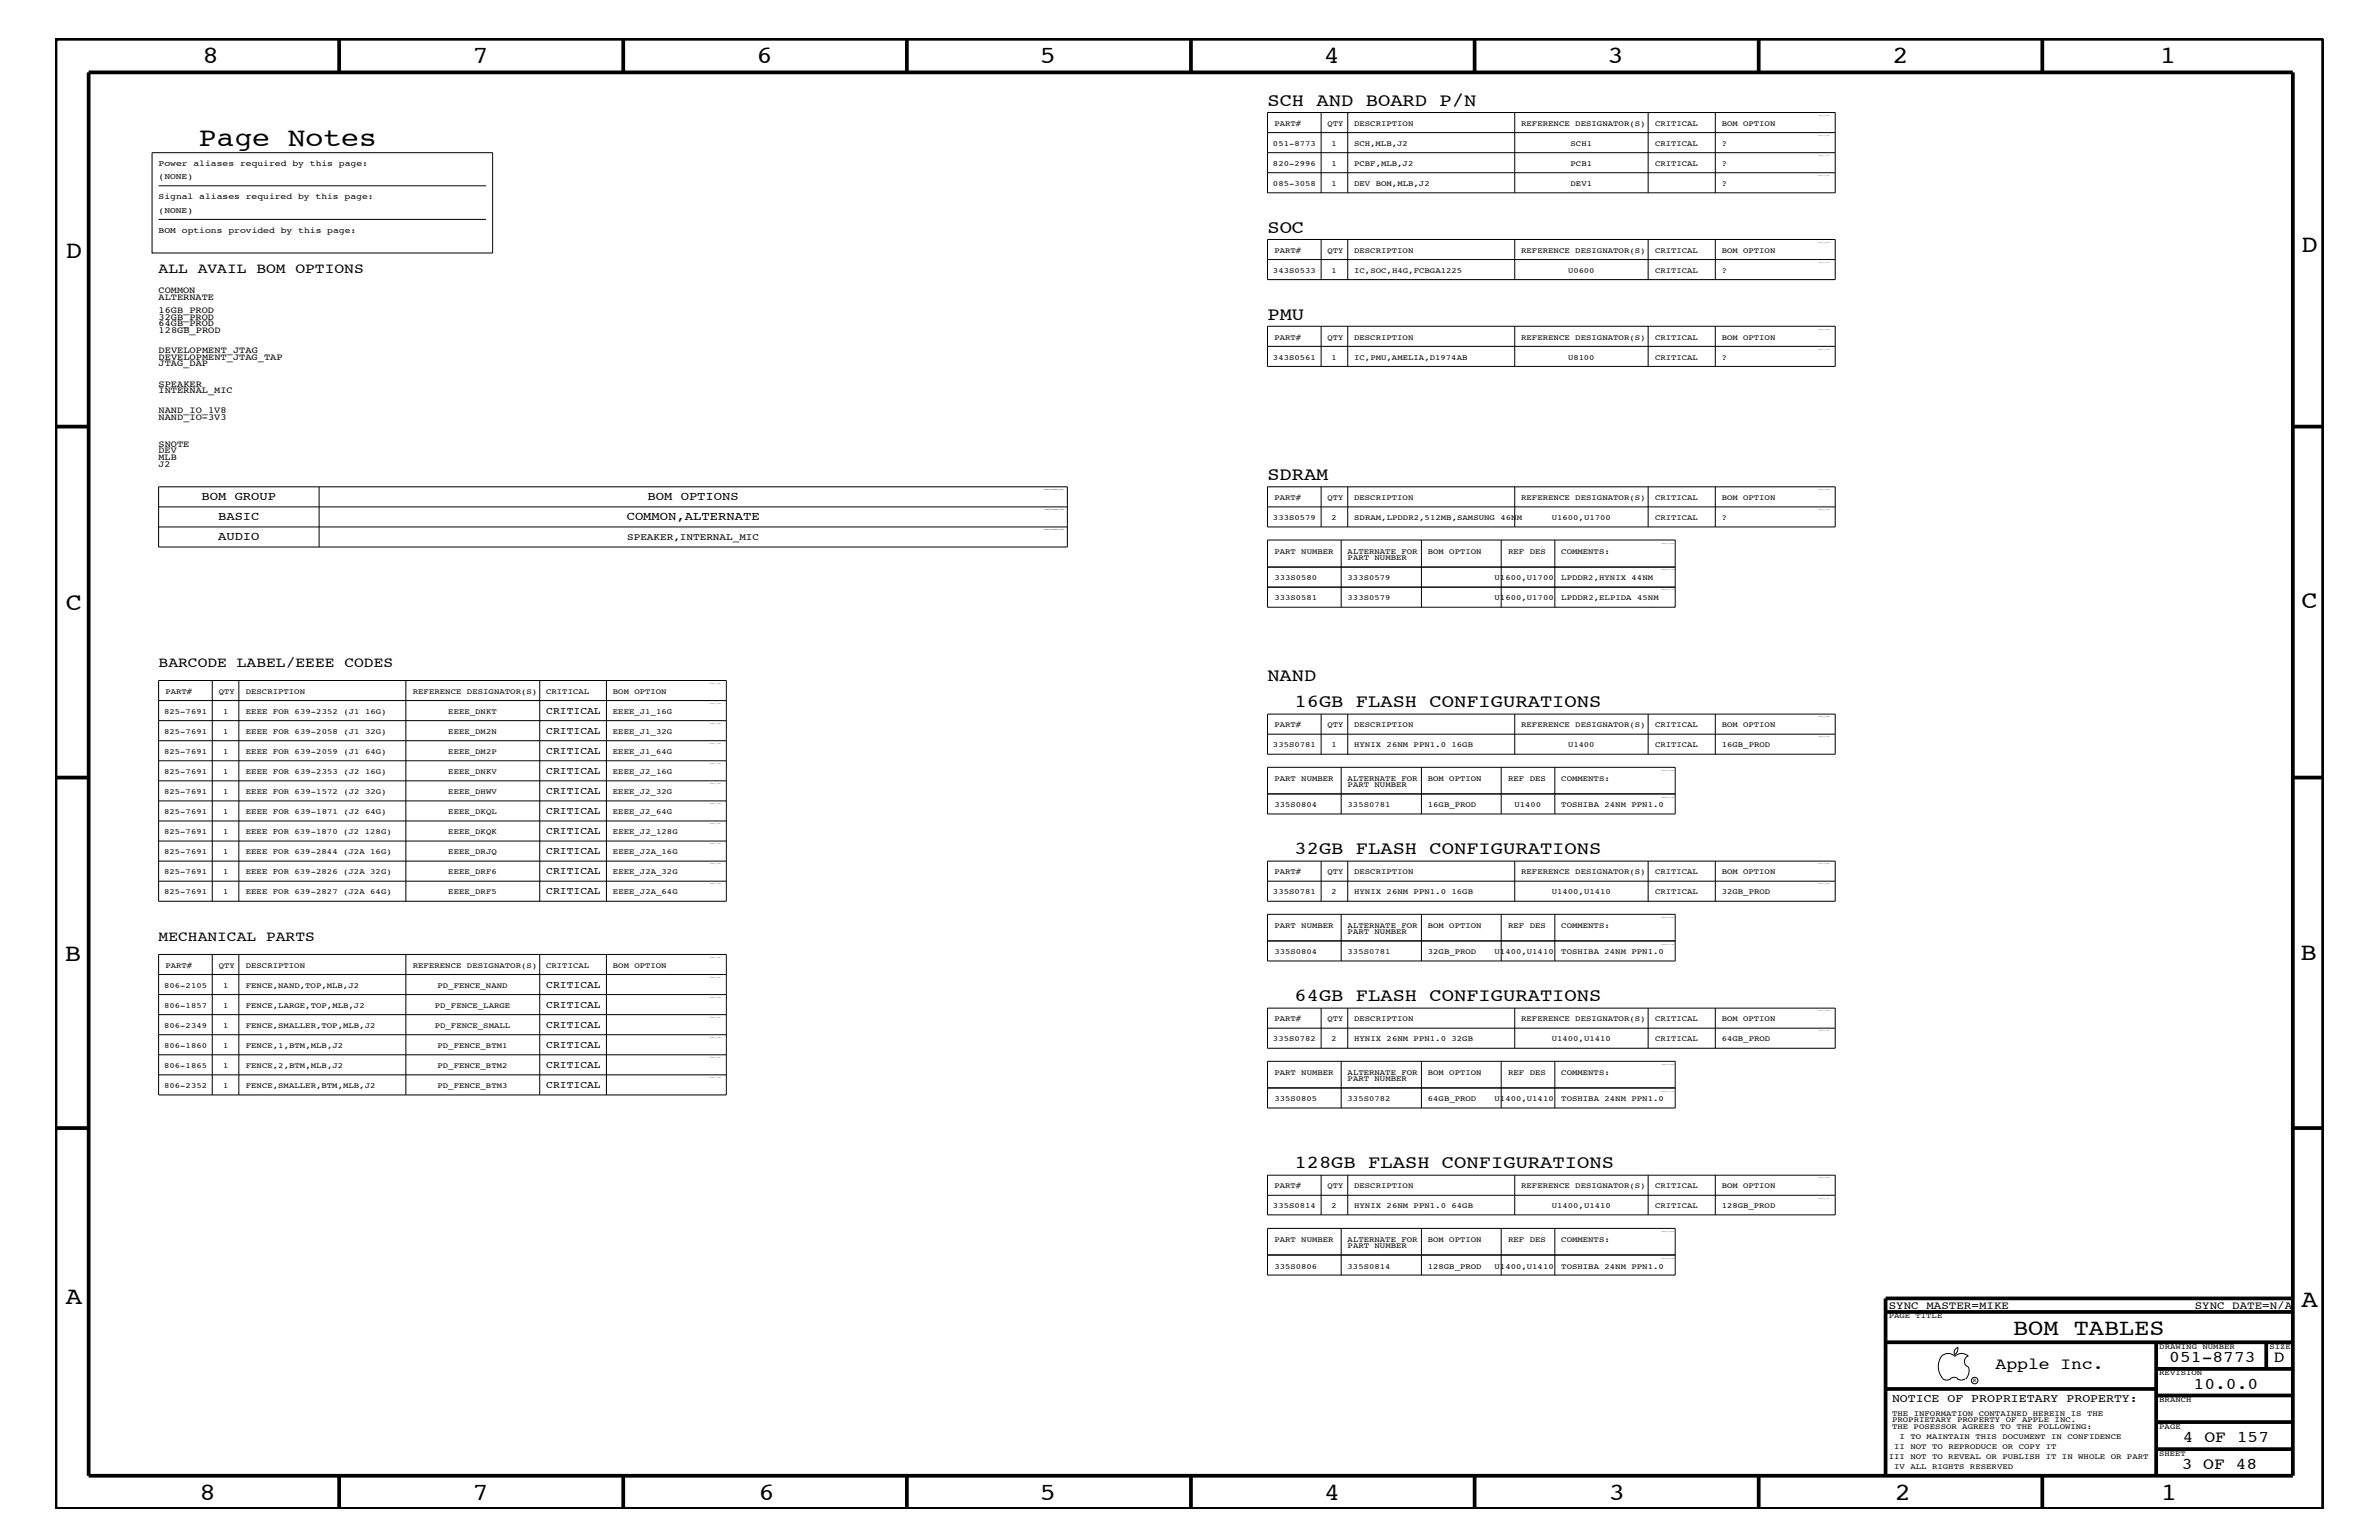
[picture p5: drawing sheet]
<svg xmlns="http://www.w3.org/2000/svg" width="432mm" height="279mm" viewBox="0 0 432 279" stroke-linecap="round" stroke-linejoin="round" font-family="sans-serif">
<defs><g id="words">
<text font-size="4.8" x="36.1" y="26.5">Page Notes</text>
<g font-size="4.5">
<text x="36.7" y="11.5">8</text>
<text x="85.8" y="11.5">7</text>
<text x="137.3" y="11.5">6</text>
<text x="188.7" y="11.5">5</text>
<text x="240.3" y="11.5">4</text>
<text x="291.8" y="11.5">3</text>
<text x="343.5" y="11.5">2</text>
<text x="392" y="11.5">1</text>
<text x="11.9" y="46.8">D</text>
<text x="417.7" y="45.7">D</text>
<text x="11.9" y="110.6">C</text>
<text x="417.7" y="110.4">C</text>
<text x="11.8" y="174.3">B</text>
<text x="417.6" y="174.2">B</text>
<text x="11.9" y="236.7">A</text>
<text x="417.7" y="237.1">A</text>
<text x="36.2" y="272.1">8</text>
<text x="85.8" y="272.1">7</text>
<text x="137.7" y="272.1">6</text>
<text x="188.7" y="272.1">5</text>
<text x="240.4" y="272.1">4</text>
<text x="292" y="272.1">3</text>
<text x="343.9" y="272.1">2</text>
<text x="392.2" y="272.1">1</text>
</g>
<text font-size="4.1" x="365.4" y="242.3">BOM TABLES</text>
<g font-size="3.3">
<text x="230" y="19.2">SCH AND BOARD P/N</text>
<text x="230" y="42.3">SOC</text>
<text x="230" y="58">PMU</text>
<text x="230" y="87.1">SDRAM</text>
<text x="230" y="123.5">NAND</text>
<text x="235" y="128.3">16GB FLASH CONFIGURATIONS</text>
<text x="235" y="155">32GB FLASH CONFIGURATIONS</text>
<text x="235" y="181.6">64GB FLASH CONFIGURATIONS</text>
<text x="234.9" y="211.9">128GB FLASH CONFIGURATIONS</text>
</g>
<g font-size="3">
<text x="362.2" y="248.4">Apple Inc.</text>
<text x="393.7" y="247.1">051-8773</text>
<text x="398.1" y="252">10.0.0</text>
<text x="412.7" y="247.1">D</text>
<text x="396.2" y="261.6">4 OF 157</text>
<text x="396" y="266.6">3 OF 48</text>
</g>
<g font-size="2.6">
<text x="28.8" y="49.6">ALL AVAIL BOM OPTIONS</text>
<text x="28.8" y="121">BARCODE LABEL/EEEE CODES</text>
<text x="28.8" y="170.7">MECHANICAL PARTS</text>
</g>
<g font-size="2.2">
<text x="36.6" y="90.7">BOM GROUP</text>
<text x="39.6" y="94.3">BASIC</text>
<text x="113.7" y="94.3">COMMON,ALTERNATE</text>
<text x="117.5" y="90.7">BOM OPTIONS</text>
<text x="39.6" y="98">AUDIO</text>
</g>
<text font-size="2.1" x="343.4" y="254.4">NOTICE OF PROPRIETARY PROPERTY:</text>
<g font-size="2">
<text x="342.8" y="237.4">SYNC_MASTER=MIKE</text>
<text x="398.4" y="237.4">SYNC_DATE=N/A</text>
</g>
<g font-size="1.9">
<text x="99.1" y="129.6">CRITICAL</text>
<text x="99.1" y="133.2">CRITICAL</text>
<text x="99.1" y="136.8">CRITICAL</text>
<text x="99.1" y="140.4">CRITICAL</text>
<text x="99.1" y="144">CRITICAL</text>
<text x="99.1" y="147.7">CRITICAL</text>
<text x="99.1" y="155">CRITICAL</text>
<text x="99.1" y="151.3">CRITICAL</text>
<text x="99.1" y="158.6">CRITICAL</text>
<text x="99.1" y="162.2">CRITICAL</text>
<text x="99.1" y="179.3">CRITICAL</text>
<text x="99.1" y="182.9">CRITICAL</text>
<text x="99.1" y="190.2">CRITICAL</text>
<text x="99.1" y="186.5">CRITICAL</text>
<text x="99.1" y="193.7">CRITICAL</text>
<text x="99.1" y="197.4">CRITICAL</text>
</g>
<text font-size="1.8" x="113.8" y="98">SPEAKER,INTERNAL_MIC</text>
<g font-size="1.7">
<text x="28.8" y="53.2">COMMON</text>
<text x="28.8" y="56.8">16GB_PROD</text>
<text x="28.8" y="58">32GB_PROD</text>
<text x="28.8" y="54.4">ALTERNATE</text>
<text x="28.8" y="59.2">64GB_PROD</text>
<text x="28.8" y="64">DEVELOPMENT_JTAG</text>
<text x="28.8" y="65.3">DEVELOPMENT_JTAG_TAP</text>
<text x="28.8" y="60.4">128GB_PROD</text>
<text x="28.8" y="71.3">INTERNAL_MIC</text>
<text x="28.8" y="66.5">JTAG_DAP</text>
<text x="28.8" y="70.1">SPEAKER</text>
<text x="28.8" y="75">NAND_IO_1V8</text>
<text x="28.8" y="76.2">NAND_IO-3V3</text>
<text x="28.8" y="81.1">SNOTE</text>
<text x="28.8" y="83.5">MLB</text>
<text x="28.8" y="82.2">DEV</text>
<text x="28.8" y="84.7">J2</text>
</g>
<g font-size="1.5">
<text x="28.8" y="30.2">Power aliases required by this page:</text>
<text x="28.8" y="32.5">(NONE)</text>
<text x="28.8" y="36.2">Signal aliases required by this page:</text>
<text x="28.8" y="38.6">(NONE)</text>
<text x="28.8" y="42.3">BOM options provided by this page:</text>
</g>
<g font-size="1.4">
<text x="231.3" y="22.9">PART#</text>
<text x="241" y="22.9">QTY</text>
<text x="245.8" y="22.9">DESCRIPTION</text>
<text x="276.1" y="22.9">REFERENCE DESIGNATOR(S)</text>
<text x="300.4" y="22.9">CRITICAL</text>
<text x="312.5" y="22.9">BOM OPTION</text>
<text x="231.1" y="26.5">051-8773</text>
<text x="241.7" y="26.5">1</text>
<text x="245.8" y="26.5">SCH,MLB,J2</text>
<text x="285.1" y="26.5">SCH1</text>
<text x="300.4" y="26.5">CRITICAL</text>
<text x="312.5" y="26.5">?</text>
<text x="231.1" y="33.7">085-3058</text>
<text x="231.1" y="30.2">820-2996</text>
<text x="241.7" y="33.7">1</text>
<text x="241.7" y="30.2">1</text>
<text x="245.8" y="30.2">PCBF,MLB,J2</text>
<text x="245.8" y="33.7">DEV BOM,MLB,J2</text>
<text x="285.1" y="33.7">DEV1</text>
<text x="285.1" y="30.2">PCB1</text>
<text x="300.4" y="30.2">CRITICAL</text>
<text x="312.5" y="33.7">?</text>
<text x="312.5" y="30.2">?</text>
<text x="231.3" y="45.9">PART#</text>
<text x="241" y="45.9">QTY</text>
<text x="245.8" y="45.9">DESCRIPTION</text>
<text x="276.1" y="45.9">REFERENCE DESIGNATOR(S)</text>
<text x="300.4" y="45.9">CRITICAL</text>
<text x="312.5" y="45.9">BOM OPTION</text>
<text x="231.1" y="49.6">343S0533</text>
<text x="241.7" y="49.6">1</text>
<text x="245.8" y="49.6">IC,SOC,H4G,FCBGA1225</text>
<text x="284.6" y="49.6">U0600</text>
<text x="300.4" y="49.6">CRITICAL</text>
<text x="312.5" y="49.6">?</text>
<text x="231.1" y="65.3">343S0561</text>
<text x="231.3" y="61.7">PART#</text>
<text x="241" y="61.7">QTY</text>
<text x="241.7" y="65.3">1</text>
<text x="245.8" y="61.7">DESCRIPTION</text>
<text x="245.8" y="65.3">IC,PMU,AMELIA,D1974AB</text>
<text x="276.1" y="61.7">REFERENCE DESIGNATOR(S)</text>
<text x="284.6" y="65.3">U8100</text>
<text x="300.4" y="61.7">CRITICAL</text>
<text x="300.4" y="65.3">CRITICAL</text>
<text x="312.5" y="65.3">?</text>
<text x="312.5" y="61.7">BOM OPTION</text>
<text x="231.1" y="94.3">333S0579</text>
<text x="231.3" y="90.7">PART#</text>
<text x="241" y="90.7">QTY</text>
<text x="241.7" y="94.3">2</text>
<text x="245.8" y="90.7">DESCRIPTION</text>
<text x="245.8" y="94.3">SDRAM,LPDDR2,512MB,SAMSUNG 46NM</text>
<text x="276.1" y="90.7">REFERENCE DESIGNATOR(S)</text>
<text x="281.6" y="94.3">U1600,U1700</text>
<text x="300.4" y="90.7">CRITICAL</text>
<text x="300.4" y="94.3">CRITICAL</text>
<text x="312.5" y="94.3">?</text>
<text x="312.5" y="90.7">BOM OPTION</text>
<text x="231.3" y="100.4">PART NUMBER</text>
<text x="244.6" y="100.4">ALTERNATE FOR</text>
<text x="244.6" y="101.6">PART NUMBER</text>
<text x="259.2" y="100.4">BOM OPTION</text>
<text x="273.7" y="100.4">REF DES</text>
<text x="283.4" y="100.4">COMMENTS:</text>
<text x="231.3" y="105.3">333S0580</text>
<text x="244.6" y="105.3">333S0579</text>
<text x="271.3" y="105.3">U1600,U1700</text>
<text x="283.4" y="105.3">LPDDR2,HYNIX 44NM</text>
<text x="231.3" y="108.9">333S0581</text>
<text x="244.6" y="108.9">333S0579</text>
<text x="271.3" y="108.9">U1600,U1700</text>
<text x="283.4" y="108.9">LPDDR2,ELPIDA 45NM</text>
<text x="30.1" y="125.9">PART#</text>
<text x="39.7" y="125.9">QTY</text>
<text x="44.6" y="125.9">DESCRIPTION</text>
<text x="74.9" y="125.9">REFERENCE DESIGNATOR(S)</text>
<text x="99.1" y="125.9">CRITICAL</text>
<text x="111.3" y="125.9">BOM OPTION</text>
<text x="29.8" y="129.6">825-7691</text>
<text x="40.5" y="129.6">1</text>
<text x="44.6" y="129.6">EEEE FOR 639-2352 (J1 16G)</text>
<text x="81.4" y="129.6">EEEE_DNKT</text>
<text x="111.3" y="129.6">EEEE_J1_16G</text>
<text x="231.3" y="131.9">PART#</text>
<text x="241" y="131.9">QTY</text>
<text x="245.8" y="131.9">DESCRIPTION</text>
<text x="276.1" y="131.9">REFERENCE DESIGNATOR(S)</text>
<text x="300.4" y="131.9">CRITICAL</text>
<text x="312.5" y="131.9">BOM OPTION</text>
<text x="29.8" y="133.2">825-7691</text>
<text x="29.8" y="136.8">825-7691</text>
<text x="40.5" y="133.2">1</text>
<text x="40.5" y="136.8">1</text>
<text x="44.6" y="133.2">EEEE FOR 639-2058 (J1 32G)</text>
<text x="44.6" y="136.8">EEEE FOR 639-2059 (J1 64G)</text>
<text x="81.4" y="133.2">EEEE_DM2N</text>
<text x="81.4" y="136.8">EEEE_DM2P</text>
<text x="111.3" y="133.2">EEEE_J1_32G</text>
<text x="111.3" y="136.8">EEEE_J1_64G</text>
<text x="231.1" y="135.6">335S0781</text>
<text x="241.7" y="135.6">1</text>
<text x="245.8" y="135.6">HYNIX 26NM PPN1.0 16GB</text>
<text x="284.6" y="135.6">U1400</text>
<text x="300.4" y="135.6">CRITICAL</text>
<text x="312.5" y="135.6">16GB_PROD</text>
<text x="29.8" y="140.4">825-7691</text>
<text x="40.5" y="140.4">1</text>
<text x="44.6" y="140.4">EEEE FOR 639-2353 (J2 16G)</text>
<text x="81.4" y="140.4">EEEE_DNKV</text>
<text x="111.3" y="140.4">EEEE_J2_16G</text>
<text x="231.3" y="141.7">PART NUMBER</text>
<text x="244.6" y="141.7">ALTERNATE FOR</text>
<text x="244.6" y="142.9">PART NUMBER</text>
<text x="259.2" y="141.7">BOM OPTION</text>
<text x="273.7" y="141.7">REF DES</text>
<text x="283.4" y="141.7">COMMENTS:</text>
<text x="29.8" y="144">825-7691</text>
<text x="29.8" y="147.7">825-7691</text>
<text x="40.5" y="144">1</text>
<text x="40.5" y="147.7">1</text>
<text x="44.6" y="144">EEEE FOR 639-1572 (J2 32G)</text>
<text x="44.6" y="147.7">EEEE FOR 639-1871 (J2 64G)</text>
<text x="81.4" y="144">EEEE_DHWV</text>
<text x="81.4" y="147.7">EEEE_DKQL</text>
<text x="111.3" y="144">EEEE_J2_32G</text>
<text x="111.3" y="147.7">EEEE_J2_64G</text>
<text x="231.3" y="146.5">335S0804</text>
<text x="244.6" y="146.5">335S0781</text>
<text x="259.2" y="146.5">16GB_PROD</text>
<text x="274.9" y="146.5">U1400</text>
<text x="283.4" y="146.5">TOSHIBA 24NM PPN1.0</text>
<text x="29.8" y="155">825-7691</text>
<text x="29.8" y="151.3">825-7691</text>
<text x="40.5" y="155">1</text>
<text x="40.5" y="151.3">1</text>
<text x="44.6" y="155">EEEE FOR 639-2844 (J2A 16G)</text>
<text x="44.6" y="151.3">EEEE FOR 639-1870 (J2 128G)</text>
<text x="81.4" y="155">EEEE_DRJQ</text>
<text x="81.4" y="151.3">EEEE_DKQK</text>
<text x="111.3" y="155">EEEE_J2A_16G</text>
<text x="111.3" y="151.3">EEEE_J2_128G</text>
<text x="29.8" y="158.6">825-7691</text>
<text x="40.5" y="158.6">1</text>
<text x="44.6" y="158.6">EEEE FOR 639-2826 (J2A 32G)</text>
<text x="81.4" y="158.6">EEEE_DRF6</text>
<text x="111.3" y="158.6">EEEE_J2A_32G</text>
<text x="231.3" y="158.6">PART#</text>
<text x="241" y="158.6">QTY</text>
<text x="245.8" y="158.6">DESCRIPTION</text>
<text x="276.1" y="158.6">REFERENCE DESIGNATOR(S)</text>
<text x="300.4" y="158.6">CRITICAL</text>
<text x="312.5" y="158.6">BOM OPTION</text>
<text x="29.8" y="162.2">825-7691</text>
<text x="40.5" y="162.2">1</text>
<text x="44.6" y="162.2">EEEE FOR 639-2827 (J2A 64G)</text>
<text x="81.4" y="162.2">EEEE_DRF5</text>
<text x="111.3" y="162.2">EEEE_J2A_64G</text>
<text x="231.1" y="162.2">335S0781</text>
<text x="241.7" y="162.2">2</text>
<text x="245.8" y="162.2">HYNIX 26NM PPN1.0 16GB</text>
<text x="281.6" y="162.2">U1400,U1410</text>
<text x="300.4" y="162.2">CRITICAL</text>
<text x="312.5" y="162.2">32GB_PROD</text>
<text x="231.3" y="168.3">PART NUMBER</text>
<text x="231.3" y="173.2">335S0804</text>
<text x="244.6" y="168.3">ALTERNATE FOR</text>
<text x="244.6" y="169.5">PART NUMBER</text>
<text x="244.6" y="173.2">335S0781</text>
<text x="259.2" y="173.2">32GB_PROD</text>
<text x="259.2" y="168.3">BOM OPTION</text>
<text x="271.3" y="173.2">U1400,U1410</text>
<text x="273.7" y="168.3">REF DES</text>
<text x="283.4" y="173.2">TOSHIBA 24NM PPN1.0</text>
<text x="283.4" y="168.3">COMMENTS:</text>
<text x="29.8" y="179.3">806-2105</text>
<text x="30.1" y="175.6">PART#</text>
<text x="39.7" y="175.6">QTY</text>
<text x="40.5" y="179.3">1</text>
<text x="44.6" y="175.6">DESCRIPTION</text>
<text x="44.6" y="179.3">FENCE,NAND,TOP,MLB,J2</text>
<text x="74.9" y="175.6">REFERENCE DESIGNATOR(S)</text>
<text x="79.4" y="179.3">PD_FENCE_NAND</text>
<text x="99.1" y="175.6">CRITICAL</text>
<text x="111.3" y="175.6">BOM OPTION</text>
<text x="29.8" y="182.9">806-1857</text>
<text x="40.5" y="182.9">1</text>
<text x="44.6" y="182.9">FENCE,LARGE,TOP,MLB,J2</text>
<text x="78.9" y="182.9">PD_FENCE_LARGE</text>
<text x="231.3" y="185.3">PART#</text>
<text x="241" y="185.3">QTY</text>
<text x="245.8" y="185.3">DESCRIPTION</text>
<text x="276.1" y="185.3">REFERENCE DESIGNATOR(S)</text>
<text x="300.4" y="185.3">CRITICAL</text>
<text x="312.5" y="185.3">BOM OPTION</text>
<text x="29.8" y="190.2">806-1860</text>
<text x="29.8" y="186.5">806-2349</text>
<text x="40.5" y="190.2">1</text>
<text x="40.5" y="186.5">1</text>
<text x="44.6" y="190.2">FENCE,1,BTM,MLB,J2</text>
<text x="44.6" y="186.5">FENCE,SMALLER,TOP,MLB,J2</text>
<text x="78.9" y="186.5">PD_FENCE_SMALL</text>
<text x="79.4" y="190.2">PD_FENCE_BTM1</text>
<text x="231.1" y="188.9">335S0782</text>
<text x="241.7" y="188.9">2</text>
<text x="245.8" y="188.9">HYNIX 26NM PPN1.0 32GB</text>
<text x="281.6" y="188.9">U1400,U1410</text>
<text x="300.4" y="188.9">CRITICAL</text>
<text x="312.5" y="188.9">64GB_PROD</text>
<text x="29.8" y="193.7">806-1865</text>
<text x="29.8" y="197.4">806-2352</text>
<text x="40.5" y="193.7">1</text>
<text x="40.5" y="197.4">1</text>
<text x="44.6" y="193.7">FENCE,2,BTM,MLB,J2</text>
<text x="44.6" y="197.4">FENCE,SMALLER,BTM,MLB,J2</text>
<text x="79.4" y="193.7">PD_FENCE_BTM2</text>
<text x="79.4" y="197.4">PD_FENCE_BTM3</text>
<text x="231.3" y="195">PART NUMBER</text>
<text x="244.6" y="195">ALTERNATE FOR</text>
<text x="244.6" y="196.2">PART NUMBER</text>
<text x="259.2" y="195">BOM OPTION</text>
<text x="273.7" y="195">REF DES</text>
<text x="283.4" y="195">COMMENTS:</text>
<text x="231.3" y="199.8">335S0805</text>
<text x="244.6" y="199.8">335S0782</text>
<text x="259.2" y="199.8">64GB_PROD</text>
<text x="271.3" y="199.8">U1400,U1410</text>
<text x="283.4" y="199.8">TOSHIBA 24NM PPN1.0</text>
<text x="231.3" y="215.6">PART#</text>
<text x="241" y="215.6">QTY</text>
<text x="245.8" y="215.6">DESCRIPTION</text>
<text x="276.1" y="215.6">REFERENCE DESIGNATOR(S)</text>
<text x="300.4" y="215.6">CRITICAL</text>
<text x="312.5" y="215.6">BOM OPTION</text>
<text x="231.1" y="219.2">335S0814</text>
<text x="241.7" y="219.2">2</text>
<text x="245.8" y="219.2">HYNIX 26NM PPN1.0 64GB</text>
<text x="281.6" y="219.2">U1400,U1410</text>
<text x="300.4" y="219.2">CRITICAL</text>
<text x="312.5" y="219.2">128GB_PROD</text>
<text x="231.3" y="225.3">PART NUMBER</text>
<text x="244.6" y="225.3">ALTERNATE FOR</text>
<text x="244.6" y="226.5">PART NUMBER</text>
<text x="259.2" y="225.3">BOM OPTION</text>
<text x="273.7" y="225.3">REF DES</text>
<text x="283.4" y="225.3">COMMENTS:</text>
<text x="231.3" y="230.2">335S0806</text>
<text x="244.6" y="230.2">335S0814</text>
<text x="259.2" y="230.2">128GB_PROD</text>
<text x="271.3" y="230.2">U1400,U1410</text>
<text x="283.4" y="230.2">TOSHIBA 24NM PPN1.0</text>
<text x="342.8" y="239.2">PAGE TITLE</text>
<text x="391.9" y="244.7">DRAWING NUMBER</text>
<text x="411.9" y="244.7">SIZE</text>
<text x="391.9" y="249.5">REVISION</text>
<text x="343.4" y="256.8">THE INFORMATION CONTAINED HEREIN IS THE</text>
<text x="391.9" y="254.4">BRANCH</text>
<text x="343.4" y="258">PROPRIETARY PROPERTY OF APPLE INC.</text>
<text x="343.4" y="259.3">THE POSESSOR AGREES TO THE FOLLOWING:</text>
<text x="343.8" y="262.9">II NOT TO REPRODUCE OR COPY IT</text>
<text x="344.8" y="261.1">I TO MAINTAIN THIS DOCUMENT IN CONFIDENCE</text>
<text x="391.9" y="259.3">PAGE</text>
<text x="342.8" y="264.7">III NOT TO REVEAL OR PUBLISH IT IN WHOLE OR PART</text>
<text x="343.8" y="266.6">IV ALL RIGHTS RESERVED</text>
<text x="391.9" y="264.1">SHEET</text>
</g>
<text font-size="1" x="358.1" y="250.7">R</text>
<g font-size=".3">
<text x="189.6" y="88.9">TABLE_BOMGROUP_HEAD</text>
<text x="189.6" y="92.6">TABLE_BOMGROUP_ITEM</text>
<text x="189.6" y="96.2">TABLE_BOMGROUP_ITEM</text>
</g>
</g></defs>
<g fill="none" stroke="#000" stroke-width=".18">
<path d="M27.6 27.7h61.8v18.2h-61.8zM28.8 39.8h59.4M28.8 33.7h59.4M230.1 20.4h103v14.6h-103zM230.1 24.1h103M230.1 27.7h103M230.1 31.3h103M239.8 20.4v14.6M244.6 20.4v14.6M274.9 20.4v14.6M299.1 20.4v14.6M311.3 20.4v14.6"/>
<path d="M230.1 43.4h103v7.3h-103zM230.1 59.2h103v7.3h-103zM230.1 47.1h103M239.8 43.4v7.3M239.8 59.2v7.3M244.6 43.4v7.3M244.6 59.2v7.3M274.9 43.4v7.3M274.9 59.2v7.3M299.1 43.4v7.3M299.1 59.2v7.3M311.3 43.4v7.3"/>
<path d="M311.3 59.2v7.3M230.1 62.8h103M28.8 88.3h164.9v10.9h-164.9zM28.8 95.6h164.9M28.8 92h164.9M57.9 88.3v10.9M230.1 88.3h103v7.3h-103zM230.1 92h103M230.1 98h74v12.2h-74zM239.8 88.3v7.3M243.4 98v12.2M244.6 88.3v7.3"/>
<path d="M258 98v12.2M272.5 98v12.2M274.9 88.3v7.3M282.2 98v12.2M299.1 88.3v7.3M311.3 88.3v7.3M230.1 106.5h74M230.1 102.9h74M28.8 123.5h103v40h-103zM28.8 127.1h103M28.8 138h103M28.8 134.4h103"/>
<path d="M28.8 130.7h103M38.5 123.5v40M43.4 123.5v40M73.7 123.5v40M98 123.5v40M110.1 123.5v40M230.1 129.6h103v7.2h-103zM230.1 139.2h74v8.5h-74zM230.1 133.2h103M239.8 129.6v7.2M243.4 139.2v8.5M244.6 129.6v7.2"/>
<path d="M258 139.2v8.5M272.5 139.2v8.5M274.9 129.6v7.2M282.2 139.2v8.5M299.1 129.6v7.2M311.3 129.6v7.2M28.8 148.9h103M28.8 145.3h103M28.8 141.7h103M28.8 152.6h103M28.8 156.2h103M28.8 159.9h103"/>
<path d="M230.1 156.2h103v7.3h-103zM230.1 159.9h103M230.1 144h74M239.8 156.2v7.3M244.6 156.2v7.3M274.9 156.2v7.3M299.1 156.2v7.3M311.3 156.2v7.3M28.8 173.2h103v25.5h-103zM28.8 176.8h103M38.5 173.2v25.5M43.4 173.2v25.5"/>
<path d="M73.7 173.2v25.5M98 173.2v25.5M110.1 173.2v25.5M230.1 165.9h74v8.5h-74zM230.1 170.7h74M243.4 165.9v8.5M258 165.9v8.5M272.5 165.9v8.5M282.2 165.9v8.5M28.8 187.7h103M28.8 180.4h103M28.8 195h103"/>
<path d="M28.8 191.4h103M28.8 184.1h103M230.1 182.9h103v7.3h-103zM230.1 192.6h74v8.4h-74zM230.1 186.5h103M230.1 197.4h74M239.8 182.9v7.3M243.4 192.6v8.4M244.6 182.9v7.3M258 192.6v8.4M272.5 192.6v8.4M274.9 182.9v7.3"/>
<path d="M282.2 192.6v8.4M299.1 182.9v7.3M311.3 182.9v7.3M230.1 213.2h103v7.2h-103zM230.1 216.9h103M239.8 213.2v7.2M244.6 213.2v7.2M274.9 213.2v7.2M299.1 213.2v7.2M311.3 213.2v7.2M230.1 222.9h74v8.4h-74zM230.1 227.7h74"/>
<path d="M243.4 222.9v8.4M258 222.9v8.4M272.5 222.9v8.4M282.2 222.9v8.4M352.4 246.1a1.69 1.69 0 0 1 2.4 0M352.4 246a3.3 3.3 0 0 0 .3 4.1M352.6 250.2l.7 .2 .7-.2M354 250.2l.7-.3 .7 .3M354.8 246.1a1.69 1.69 0 0 1 2.5 0M355.3 250.2l.7 .2 .7-.2M355.3 244.4l.1 .3a1.18 1.18 0 0 1-.6 1M355.4 244.4a.99 .99 0 0 0-.6 1.4"/>
<path d="M357.2 246a1.04 1.04 0 0 0-.6 1 1.04 1.04 0 0 0 .6 1M357.3 248l.1 .7a2.11 2.11 0 0 1-.6 1.5"/>
<circle cx="358.4" cy="250.5" r=".59"/>
</g>
<g fill="none" stroke="#000" stroke-width=".68" stroke-linecap="butt">
<path d="M10.1 7h411.6v266.8h-411.6zM16.1 13.1h400.1v254.6h-400.1zM61.6 7v6.1M113.1 7v6.1M164.6 7v6.1M216.2 7v6.1M267.6 7v6.1M319.2 7v6.1M370.7 7v6.1M10.1 77.4h6M416.2 77.4h5.5M10.1 141.1h6"/>
<path d="M416.2 141.1h5.5M10.1 204.7h6M416.2 204.7h5.5M342.2 238h74M416.2 235.6h-74v32.1M342.2 243.5h74M342.2 252h49.2M391.4 258h24.8M391.4 253.2h24.8M391.4 248.4h24.8M391.4 243.5v24.2M411.3 243.5v4.9"/>
<path d="M61.6 267.7v6.1M113.1 267.7v6.1M164.6 267.7v6.1M216.2 268v5.8M267.6 267.7v6.1M319.2 267.7v6.1M370.7 267.7v6.1M391.4 262.9h24.8"/>
</g>
<use href="#words"/>
</svg>
